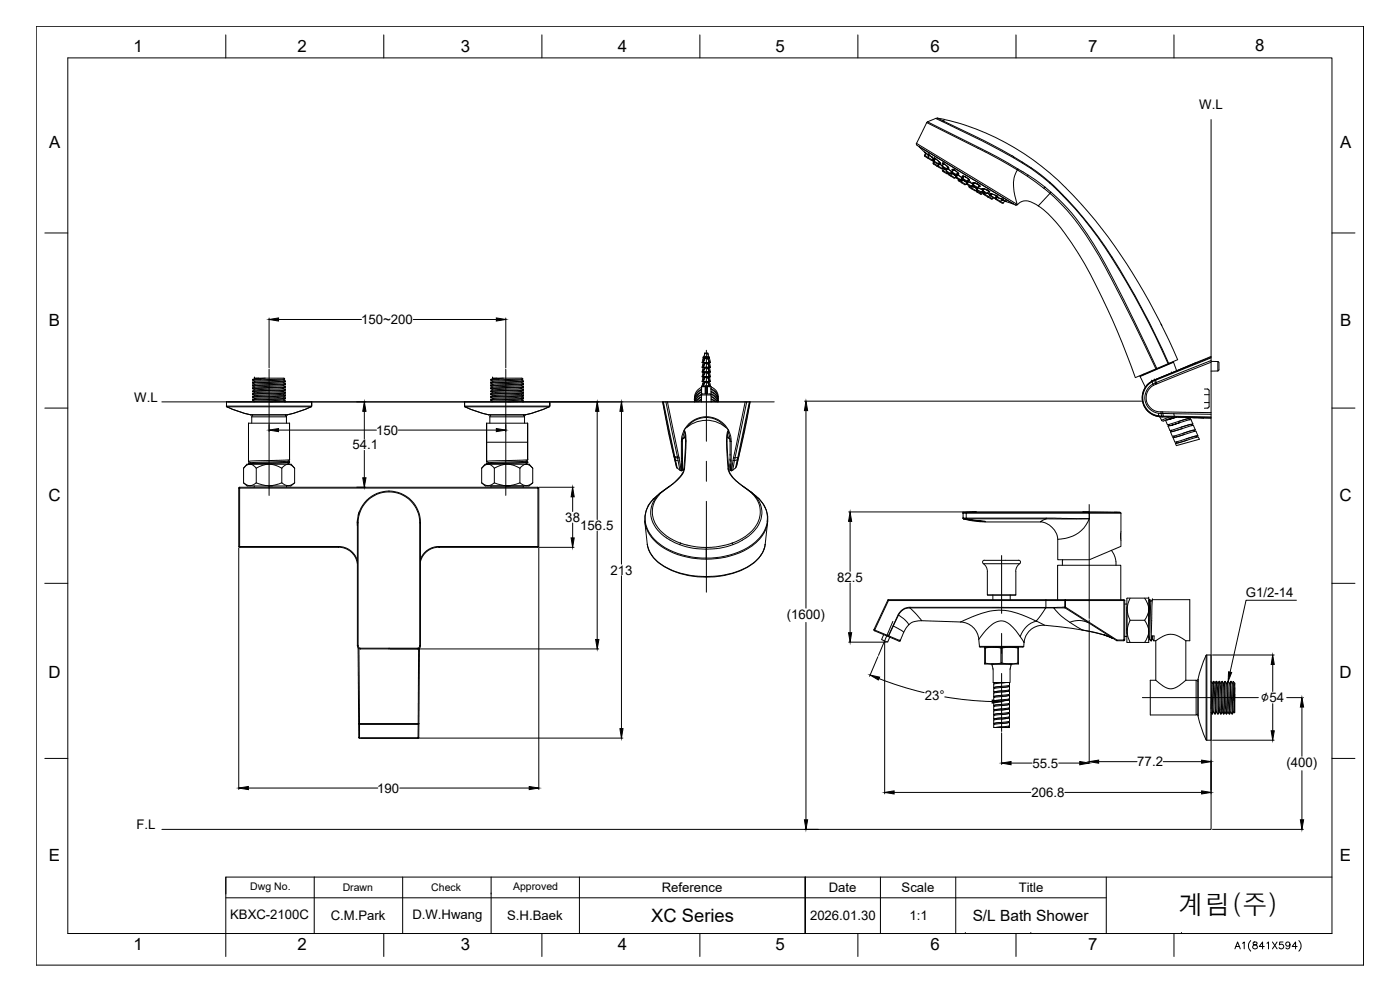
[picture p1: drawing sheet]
<svg xmlns="http://www.w3.org/2000/svg" width="420mm" height="297mm" viewBox="0 0 420 297" stroke-linecap="round" stroke-linejoin="round" font-family="sans-serif">
<defs><g id="words">
<text font-size="7.9" x="353.7" y="274.2">계림(주)</text>
<text font-size="5.5" x="195.4" y="276.7">XC Series</text>
<g font-size="5.1">
<text x="40.1" y="15.7">1</text>
<text x="89.3" y="15.7">2</text>
<text x="138.3" y="15.6">3</text>
<text x="185.4" y="15.7">4</text>
<text x="232.7" y="15.6">5</text>
<text x="279.2" y="15.7">6</text>
<text x="326.5" y="15.5">7</text>
<text x="376.7" y="15.4">8</text>
<text x="14.7" y="44.3">A</text>
<text x="402.2" y="44.3">A</text>
<text x="14.7" y="97.8">B</text>
<text x="402.2" y="97.8">B</text>
<text x="14.5" y="150.3">C</text>
<text x="402" y="150.3">C</text>
<text x="14.5" y="203.5">D</text>
<text x="402" y="203.5">D</text>
<text x="14.7" y="258.5">E</text>
<text x="402.1" y="258.5">E</text>
<text x="40.1" y="285.2">1</text>
<text x="89.3" y="285.2">2</text>
<text x="138.3" y="285.2">3</text>
<text x="185.4" y="285.2">4</text>
<text x="232.7" y="285.1">5</text>
<text x="279.2" y="285.2">6</text>
<text x="326.5" y="285">7</text>
</g>
<text font-size="4.6" x="291.9" y="276.4">S/L Bath Shower</text>
<text font-size="4.4" x="378.4" y="210.7">∅54</text>
<g font-size="4">
<text x="359.9" y="32.6">W.L</text>
<text x="108.4" y="97.3">150~200</text>
<text x="40.3" y="120.6">W.L</text>
<text x="112.8" y="130.4">150</text>
<text x="105.8" y="134.8">54.1</text>
<text x="169.7" y="156.6">38</text>
<text x="174.1" y="159.1">156.5</text>
<text x="183.2" y="172.4">213</text>
<text x="251.3" y="174.6">82.5</text>
<text x="373.9" y="179">G1/2-14</text>
<text x="236.1" y="185.6">(1600)</text>
<text x="277.5" y="209.9">23°</text>
<text x="309.9" y="230.3">55.5</text>
<text x="341.3" y="230">77.2</text>
<text x="386.1" y="230.1">(400)</text>
<text x="113.2" y="237.8">190</text>
<text x="309.5" y="239.2">206.8</text>
<text x="41" y="248.8">F.L</text>
</g>
<g font-size="3.9">
<text x="198.6" y="267.7">Reference</text>
<text x="248.7" y="267.6">Date</text>
<text x="270.6" y="267.7">Scale</text>
<text x="305.7" y="267.6">Title</text>
<text x="69.1" y="275.6">KBXC-2100C</text>
<text x="123.8" y="275.6">D.W.Hwang</text>
<text x="99.3" y="276.2">C.M.Park</text>
<text x="152.2" y="276.2">S.H.Baek</text>
<text x="243.1" y="276.2">2026.01.30</text>
<text x="273" y="276.2">1:1</text>
</g>
<g font-size="3.2">
<text x="75.1" y="267.1">Dwg No.</text>
<text x="102.9" y="267.3">Drawn</text>
<text x="129.4" y="267.4">Check</text>
<text x="154" y="267.1">Approved</text>
</g>
</g></defs>
<!-- layer: 0 -->
<g fill="none" stroke="#000" stroke-width=".3">
<path d="M278.1 36.8l15.3 7.7M278.1 36.8l-3 6.2M278.4 36.5l-.3 .3M278.4 36.5l20.9 10.6 6.2 3.6M280.8 35.5l4.6 2.2a218.5 218.5 0 0 1 21.5 11.3M280.8 35.5l-2.4 1M281.3 35.4l2.1 .4M281.4 35.4l-.6 .1M281.4 35.4l1.8 .9M283.2 36.3l.2-.4a76.5 76.5 0 0 1 40.9 25.2 173.7 173.7 0 0 1 29.1 46.8l-12.7 5.4a212 212 0 0 0-17.1-37.3 45.3 45.3 0 0 0-12-14.2M283.2 36.3l-.5 .1M283.2 36.3l12.5 6.1 8.1 4.4"/>
<path d="M283.2 36.3h.1M275 43l.2 .6 29.5 17.9M275.1 43l30.2 18.3M275.8 44l.1 .1M275.9 44l2 2-.4-.3M275.9 44l28.2 17.2M277.5 46.6l.1 .3 1.9 1.2 .3-.1M277.5 45.7h.1M277.5 46.6l2.4 1.4 .2-.4M277.5 45.6l1.3 1.2-1.2-1.1M277.5 45.6v.1M277.5 45.6l.1 .1"/>
<path d="M277.5 46.6l.1 .3M277.8 45.9l-.3 .7M277.9 45.9l-.3 .8M278.5 46.3l.3 .4M278.5 46.3h.1M278.5 47.2v.3M278.5 46.3l.3 .1M278.6 46.3h.1M278.6 46.3l.1 .1M278.7 46.4l1.7 1.5M278.7 46.4l1 .8M278.9 46.5l-.4 .8"/>
<path d="M279.8 47.2l.6 .8M279.8 47.3h.1M279.9 48.1l.3 .4M279.9 48.1l.4 .3M279.9 47.9l.5 .4M280 48l-.1 .1M280 47.8l.4 .2M280 48.9l.1 .3M280.1 47.7l.2 .1M280.1 49.2l1 .6 .4-.1M280.1 48.1h.1M280.2 49l.1 .3"/>
<path d="M280.2 48.1h.1M280.2 48.1l.1 .1M280.3 48.1l.1 .1M280.3 48.2l.1 .1M280.3 48.3l.1 .3 .9 .6M280.3 48.2h.1M280.4 47.4l.2 .5M280.4 47.4h.1M280.4 48.4l1.2 .7M280.4 47.9v.1M280.4 48.6l-.2 .4M280.4 47.4l.1 .1"/>
<path d="M280.5 47.5h.1M280.5 47.5l.1 .1M280.5 47.5l.2 .2M280.5 47.5l.2 .1M280.6 47.5l.1 .1M280.7 47.6l1.4 1.2M280.7 47.6l1.3 1 .1 .5M280.7 47.6l-.6 1.3 2.8 1.7M281.2 49.8h.1M281.2 49.9l1.3 .7 .4-.1M281.6 49.2l.2 .2M281.6 49.2l.2 .2-.3 .4"/>
<path d="M281.6 49.2h.1M281.6 49.1l.1 .1M281.6 49.1l-.3 .1M281.7 49.4l.1 .1M281.7 49.2l.1 .1M281.8 49.1l1.1 .7-.8-.5M281.8 49.1l.3 .1M281.8 49.1h.1M281.8 48.9l.3 .1M281.9 49.1l-.3 .7 .1 .3M281.9 48.8l.2 .1M282 48.7l-.4 .4"/>
<path d="M282 48.8v.1M282.1 49h.1M282.1 49.2l.1 .1M282.1 48.9v.1M282.1 48.8l.1 .2M282.1 48.9h.1M282.8 49.8l.1 .3M282.8 49.8l1.3 .8 .4-.5M282.8 51.1l.1 .3 1.2 .7M282.8 48.9l.1 .1M282.9 51.1l1.5 .9 .2-.1M282.9 49h.1"/>
<path d="M282.9 49h-.2l.3 .4M282.9 49l.2 .2M282.9 50.2l.9 .5M283 49h.1M283 49l.2 .1M283 50.4l.4 .4M283 50.4l.2 .1M283 50.4l.2 .2M283 50.4h.1M283.1 50.4h.1M283.1 49v.1M283.1 49h.1"/>
<path d="M283.1 49.2h.1M283.1 50.4l.2 .2M283.1 50.5l-.2 .6M283.1 49.1h.1M283.1 50.3l-.2 .3M283.2 50.3h.1M283.2 49.1h.1M283.2 50.5h.1M283.2 50.3l.2 .2M283.2 49.1l-.4 .7M283.2 49.1l.2 .1M283.2 49.1l.1 .1"/>
<path d="M283.2 50.5l.1 .1M283.3 50.6l.1 .1M283.3 50.5l.1 .1M283.3 49.1l.1 .1M283.3 50.6l.8 .5-.6-.5-.3 .9M283.4 49.2l1.3 1.2-.3-.1v.1M283.4 49.2l1.3 1.1 .1 .2h-.2M283.4 50.5h.1M284 51.2l.1 .3 .9 .6M284 51.3l1.3 .7M284 50.7l.2 .1M284.1 50.6l-.3 .1"/>
<path d="M284.1 50.6h.1M284.1 50.7l.1 .1M284.2 50.6l.1 .1M284.3 50.6h.1M284.3 50.6l1.4 1M284.3 50.4h.1M284.3 50.5l.1 .1M284.3 50.6l-.3 .7M284.4 50.6l1.2 .9M284.4 50.4l.1 .1M284.4 52l-.3 .1M284.5 50.5h.1"/>
<path d="M284.5 50.1h.1M284.5 52.1l.1 .3M284.6 52.4l1.7 1 .3-.1M284.6 51.9v.2l2 1.3 .4-.5M285.2 52.1l.3 .2M285.3 52l-.3 .1M285.3 51.9l.1 .1M285.4 51.9l.5 .2M285.4 52l.2 .1M285.5 51.7l.2 .1M285.5 51.6h.1M285.6 52h.1"/>
<path d="M285.6 51.9v.1M285.6 51.8h.1M285.7 52l-.4 .6 .1 .3M285.7 51.5v.3M285.7 51.5l-.4 .5M285.7 51.6l.1 .1M285.7 52h.1M285.7 51.6h.1M285.8 52l.1 .1M285.8 51.6v.3h-.1M285.8 51.7h.1M285.8 51.7l1.3 .7"/>
<path d="M285.8 52.1h.1M285.9 52.1v.1M285.9 52l.8 .5 .3-.1M285.9 52.1l.3 .2M285.9 52.2l.2 .1M286.1 50.9h-.4l.2 .4M286.1 52.3h.1M286.2 52.3h.1M286.2 52.3v.1M286.2 52.3l.1 .1M286.2 52.4l.2 .1M286.3 52.3l.1 .1"/>
<path d="M286.3 51l-.1-.1-.4 .8M286.3 51h.1M286.3 51l.8 .5M286.3 51l-.4-.2 .1 .3M286.3 51l.3 .2M286.4 52.5l.2 .1M286.4 52.4v.1M286.4 52.4l.1 .1M286.4 52.5h.1M286.5 52.5l.1 .1M286.6 52.6l.2 .1M286.6 51.1l.5 .4"/>
<path d="M286.6 52.6h.1M286.7 52.6l.1 .1M286.8 53.2l.1 .1M286.8 52.7l.1 .2M286.8 52.7l.2 .2M286.8 52.7v.1M286.9 53l.1 .1M287 52.9h.1M287 52.5l.2 .2M287 53.1h.1M287 53.3l-.2-.1 1.6 1.1M287 52.9l.1 .1"/>
<path d="M287 53.1l.1 .3 .9 .6 .3-.1M287 53.1l1.3 .8M287.1 53h.1M287.1 51.5l.6 .6-.4-.1M287.1 51.5l.7 .8-.5-.1M287.1 52.4l.2 .2M287.1 52.4h.1M287.1 52.4l.2 .1M287.3 52.1v.1M287.3 52.4h.1M287.3 52.5l.3 .1M287.4 52.5l1.3 .9-.4 .5"/>
<path d="M287.4 52.5l-.4 .6M287.5 51.9l-.4 .5M287.5 51.9h.1M287.6 53.9l.1 .4M287.6 52.6l1.3 .8M287.6 52.6h.1M287.6 53.8v.2l2.3 1.3 .4-.5M287.7 54.3l.9 .5M288.2 54l.5 .3M288.4 54.3l.2 .2M288.5 53.8l.2 .1M288.6 53.6l.4 .1"/>
<path d="M288.7 53.5l.3 .1M288.7 54.9l.8 .5M288.7 53.9l.1 .1M288.7 53.3l.1 .1M288.7 53.9l.5 .2M288.8 53.4l.2 .1M288.8 54h.1M288.9 54h.1M288.9 53.4l.1 .2M288.9 54l-.3 .5v.3M288.9 54l-.5-.2 .4 .4M288.9 53.7h.1"/>
<path d="M288.9 54l.2 .1M288.9 53.6l.1 .3 .9 .5 .3-.1M288.9 53.5h.1M289 52.8h.1M289 53.6l1.3 .8M289 52.8l.2 .3M289 52.8l.8 .3M289.1 54.1h.2M289.2 54.1h.1M289.2 54.1l.3 .2M289.2 52.8l-.2 .8M289.3 54.2h.1"/>
<path d="M289.5 54.3h.1M289.5 53h.1M289.5 53l-.7-.2 .3 .5M289.5 54.3l.1 .1M289.5 54.3l.5 .3M289.6 54.3l.4 .3M289.6 53h.1M289.6 53l.2 .1M289.8 53.1h.1M289.8 53.1l.7 .5M289.8 55.3l-.3 .1M289.9 55.2l.8 .4"/>
<path d="M290 54.6l.1 .1M290 54.6l.4 .3M290 54.7h.1M290.1 54.7l.2 .1M290.1 54.4l.4 .4M290.1 55h.2M290.2 54.8h.1M290.2 54.4l.4 .1M290.3 54.8h.1M290.3 55.2l-.2-.1 .2 .1M290.3 54.8l.1 .1M290.3 54.4h.1"/>
<path d="M290.3 55.1l.1 .3 .9 .5M290.3 54.4l1 .4M290.3 54.4l.2 .2M290.3 55.1l1.3 .8 .4-.6M290.4 54.9h.1M290.5 53.6l.4 .3M290.5 53.6l.5 .5h-.5M290.6 53.9h.3M290.6 54.5l-.3 .6M290.6 54.5h.1M290.7 54.5l1.1 .6M290.7 53.8l-.4 .6"/>
<path d="M290.8 55.9l.1 .3 1.7 1h.3M290.9 55.7l-.1 .2 2.1 1.3M291.3 54.8h.1M291.3 54.8l.5 .3M291.5 55.9l.3 .2M291.6 55.8h.1M291.6 55.8l-.3 .1M291.6 55.9l.2 .1M291.7 55.8l.7 .3M291.7 55.8l.2 .1M291.8 55.1h.1M291.8 55.1l.2 .2"/>
<path d="M291.8 55.1l.4 .3-.2-.1M291.8 55.8l.1 .1M291.9 55.9l-.3 .5 .1 .3M291.9 55.5l.2 .1M291.9 55.9h.1M292 55.4h.1M292 55.9l.2 .1M292.1 55.5l.1 .3 1.2 .8M292.1 55.5l1.3 .8M292.2 56v.1M292.2 56.1h.2M292.4 56.1l.3 .2"/>
<path d="M292.4 56.1h.1M292.4 54.8h.1M292.4 54.8h-.5l.4 .4M292.4 54.8l-.3 .7M292.5 54.9h.1M292.6 54.9l.1 .1M292.6 54.9l-.5-.1 .2 .2M292.6 54.9l.7 .3M292.7 56.3l.2 .1M292.7 56.3h.1M292.7 56.3l.1 .1M292.7 54.9l.3 .2"/>
<path d="M292.9 56.4h.1M292.9 56.3l.1 .1M292.9 56.4l.1 .1M293 56.4l.1 .1M293 57.3l.1 .3M293 57.2l1.6 1 .4-.5M293.1 57h.1M293.1 55.1l.2 .1M293.1 56.5l.3 .2M293.1 57.5l1.2 .8 .3-.1M293.1 56.5h.1M293.2 56.8h.1"/>
<path d="M293.2 56.8v.1M293.2 56.6h.1M293.2 56.9l.1 .3M293.2 56.8l-.2 .4M293.2 56.9l1.3 .8 .5-.7M293.2 56.9h.1M293.2 56.7l.1 .1M293.3 55.2l.2 .2M293.3 55.2h.1M293.3 55.2l.3 .2M293.3 57.4l.1 .3M293.3 56.3h.1"/>
<path d="M293.3 56.7l-.4 .5M293.4 56.3l1.2 .6M293.4 57.2l.8 .5h.3M293.4 56.2l-.3 .1M293.4 56.4h.1M293.4 57.2l-.1 .3M293.4 56.3h.1M293.4 44.4l2.3 1.2M293.5 56.3h.1M293.5 55.4l.6 .4h-.4M293.5 56.4l1.1 .5M293.5 56.3l-.3 .6"/>
<path d="M293.5 55.4l.3 .1M293.8 55.5l.4 .5-.5-.1M293.8 55.6h.1M293.9 55.6l-.5 .7M293.9 55.6h.1M294.6 56.8l.2 .1M294.6 56.9h.1M294.6 56.9h.2M294.8 57.6l-.1-.1 .4 .3M294.8 57.6l.2 .1M294.8 56.9l.2 .2M294.8 57.3h.1"/>
<path d="M294.9 56.6l.6 .1M294.9 56.6l.3 .2M294.9 57.1h.1M294.9 57.2l.1 .3M295 57.7h.1M295 57.1h.1M295 58l.1 .3M295.1 57.8h.2M295.1 57.5l.8 .6M295.1 57.8h.1M295.1 57.7v.1M295.1 57.8l-.1-.1 .6 .3"/>
<path d="M295.1 57.8l-.1 .2 2.8 1.7M295.1 58.3l1.3 .8M295.2 57.8h.1M295.2 57.6l.4 .2M295.3 57.8v.1M295.3 56.7l-.3 .5 1.3 .8M295.3 57.9h.1M295.3 56.6h.1M295.3 57.8h.1M295.3 57.8l.1 .1M295.3 56.7l-.5-.1 .3 .4M295.3 56.6l.2 .1"/>
<path d="M295.4 57.9h.1M295.4 58.2l.1 .3M295.5 56.7l.1 .1M295.5 56.7h.1M295.6 57.9h.1M295.6 56.8l.6 .2M295.6 57.8l-.2 .4M295.7 45.6l9.6 5.4a9.1 9.1 0 0 0-.7 7.7l.7 2.6M296.2 57h.1M296.2 57l.2 .2M296.2 58h-.3M296.2 58h.1"/>
<path d="M296.2 57.1h.2M296.3 58h.1M296.3 58l.5 .2M296.3 58l.7 .3M296.4 57.2l.3 .1M296.4 59l.1 .1M296.4 57.2l.6 .3M296.4 57.2h.1M296.5 59.1l1 .6h.3M296.6 59.1v.1M296.7 57.5h.3M296.7 59h-.3"/>
<path d="M296.7 57.3l.4 .4-.5-.1M296.7 57.3l-.4 .7M296.8 58.2h.1M296.8 58.2l.1 .1M297 58.3l.2 .1M297 58.6l.3 .1zM297.1 58.5h.1M297.2 58.4l-.5 .6M297.2 58.6h.1M297.2 58.4l.2 .1zM297.2 58.1h.3M297.2 58.4h.1"/>
<path d="M297.3 58.1l.2 .2M297.3 58.6h.1M297.3 58.6l.1 .4 .9 .5M297.3 58.6l1.3 .9M297.5 58.4l-.4-.3 1.8 .5M297.5 58.1l1.4 .5M297.6 58.1l-.3 .5M298.1 59.4l-.3 .3M298.6 59.4l-.3 .1M298.7 59.3l.4 .2M298.7 59.5l.1 .3M298.8 59.3l-.1 .2 2.4 1.4 .4-.6"/>
<path d="M298.8 59.8l2 1.2M298.8 59.2h.1M298.9 58.6v.1M298.9 58.6l.1 .1M298.9 58.9l.1 .1M298.9 58.6l.2 .1M298.9 59.2h.3l-.3-.1 1.6 .6M298.9 59.2l.1 .1M299 58.8l.1 .1M299 58.7h.1M299 59.1h.1M299.1 58.7h.1"/>
<path d="M299.1 58.7l.2 .2M299.1 59.3h.1M299.1 58.7v.1M299.1 58.8l-.5 .7M299.1 58.8l.2 .1M299.2 58.8l.3 .3-.5-.1M299.2 59.2l-.1 .7M299.2 59.2h.1M299.2 59.2l.2 .1M299.3 58.9h.1M299.4 59.3h.1M299.5 59.3l.2 .1"/>
<path d="M299.7 59.4h.1M299.8 59.4l.7 .3M300.4 59.6l.1 .1M300.5 59.7l.3 .1M300.6 59.7l.3 .2M300.8 59.8l-.5 .6-.4 .1M300.8 59.8l.1 .1M300.9 60h.1M300.9 59.9h.1M300.9 59.9h.2M301 59.9l.2 .1-.6-.1M301.1 59.9v.1"/>
<path d="M301.1 60h.1M303.8 46.7l.4 .3M304.2 47.3v-.3l5.3 3.6M305.5 50.7l4.3 2.7 3.8 2.7M305.5 50.7l-.2 .3 3 1.9M306.9 48.7a68.6 68.6 0 0 1 18.2 16.6 110.7 110.7 0 0 1 8.6 11.8l-.1 .2M308.3 52.9l5 3.6 .3-.4 1.8 1.6-.3 .3M308.5 52.5l-.2 .4M309.5 50.3v.3l2.4 1.7M311.8 52.3l.9 .7M312.7 53a103.5 103.5 0 0 1 23.2 28.1l4.6 7.8 4.2 8 5.8 12.2M313.3 56.5l1.8 1.5"/>
<path d="M315.1 54.7l-.1 .2M315.1 58l.2 .2a68 68 0 0 1 14.6 18.7l7.1 13.4 9.9 20.4M315.1 54.7h.1M315.1 58l-3.5 3.8M315.4 57.7a64.6 64.6 0 0 1 14.8 18.9l7.1 13.4 9.9 20.5M300.8 60h-.2h.2M300.8 60l.8 .3M300.8 60l.1 .1M300.9 60l.4 .2M301.1 60.9h-.4M301.4 60.3l.4 .1M301.5 60.3l.2 .1"/>
<path d="M301.5 60.3l2.6 .9M301.5 60.3v.1M301.6 60.3l.1 .1M301.7 60.4l.2 .1M301.8 60.4l.1 .1M301.9 60.5h.1M301.9 60.4v.1M304.1 61.1h.1M304.1 61.2h.1M305.3 61.3l-.7 .1M305.3 61.3l.1 .1M305.4 61.4l-.7 .1"/>
<path d="M305.4 61.4a3.5 3.5 0 0 1 4.7-.5l1.5 .9M333.7 77.1a244.1 244.1 0 0 1 17 31.9M348.4 97.3l.2 .4M75.9 114.8h.1M75.9 115.6h.1M75.9 116.5h.1M75.9 118.2h.1M75.9 119.1h.1M75.9 119.9h.1M75.9 119.2h.1M75.9 118.4h.1M75.9 116.6h.1"/>
<path d="M75.9 115.8h.1M75.9 114.9h.1M75.9 114.1h.1M75.9 113.9v.2M75.9 114.8v.1M75.9 115.6v.2M75.9 116.5v.1M75.9 117.3v.2M75.9 118.2v.2M75.9 119.1v.1M75.9 119.9v.2l.6 .4M75.9 113.9h2.4"/>
<path d="M75.9 119.2l.6 .4M75.9 118.4l.6 .3M75.9 117.5l.6 .4M75.9 116.6l.6 .4M75.9 115.8l.6 .3M75.9 114.9l.6 .4M75.9 114.1l.6 .3M76 113.8l-.1 .1M76.4 113.5h.1M76.4 113.5h8.7l.3 .3M76.4 113.5l.1 .1M76.5 113.6l-.5 .2"/>
<path d="M76.5 114.4l-.6 .4M76.5 115.3l-.6 .3M76.5 116.1l-.6 .4M76.5 117l-.6 .3M76.5 117.9l-.6 .3M76.5 118.7l-.6 .4M76.5 119.6l-.6 .3M77.7 113.5l-1.2 .1M78.3 113.9l-2.4 .2M79.6 113.5l-3.6 .3M80.8 110.8v37.8M85 114.9l-8.5 .4"/>
<path d="M85 115.7l-8.5 .4M85 116.6l-8.5 .4M85 117.4l-8.5 .5M85 118.3l-8.5 .4M85 119.1l-8.5 .5M85 120l.6 .3M85 119.1l.6 .4M85 118.3l.6 .3M85 117.4l.6 .4M85 116.6l.6 .3M85 115.7l.6 .3M85 114.9l.6 .3"/>
<path d="M85 114l.6 .3M85.4 113.8h.1M85.4 113.8l-7.1 .1M85.4 113.8a11.9 11.9 0 0 1-4.6 .4l-4.3 .2M85.6 115.4h.1M85.6 116.2h.1M85.6 117.1h.1M85.6 118h.1M85.6 118.8h.1M85.6 119.6h.1M85.6 119.5h.1M85.6 118.6h.1"/>
<path d="M85.6 117.8h.1M85.6 116.9h.1M85.6 116h.1M85.6 115.2h.1M85.6 119.6l-9.7 .5M85.6 118.8l-9.7 .4M85.6 118l-9.7 .4M85.6 117.1l-9.7 .4M85.6 116.2l-9.7 .4M85.6 115.4l-9.7 .4M85.6 114.5l-9.7 .4M85.6 119.6l-.6 .4-8.5 .4"/>
<path d="M85.6 119.5l-9.7 .4M85.6 118.6l-9.7 .5M85.6 117.8l-9.7 .4M85.6 116.9l-9.7 .4M85.6 116l-9.7 .5M85.6 115.2l-9.7 .4M85.6 114.4l-9.7 .4M85.6 114.5l-.6 .4M85.6 115.4l-.6 .3M85.6 116.2l-.6 .4M85.6 117.1l-.6 .3M85.6 118l-.6 .3"/>
<path d="M85.6 118.8l-.6 .3M85.6 114.3v.2M85.6 115.2v.2M85.6 116v.2M85.6 116.9v.2M85.6 117.8v.2M85.6 118.6v.2M85.6 119.5v.1M147.3 114.8h.1M147.3 115.6h.1M147.3 116.5h.1M147.3 118.2h.1"/>
<path d="M147.3 119.1h.1M147.3 119.9h.1M147.3 119.2h.1M147.3 118.4h.1M147.3 116.6h.1M147.3 115.8h.1M147.3 114.9h.1M147.3 114.1h.1M147.3 113.9v.2M147.3 114.8v.1M147.3 115.6v.2M147.3 116.5v.1"/>
<path d="M147.3 117.3v.2M147.3 118.2v.2M147.3 119.1v.1M147.3 119.9v.2l.6 .4M147.3 113.9h2.5M147.3 119.2l.6 .4M147.3 118.4l.6 .3M147.3 117.5l.6 .4M147.3 116.6l.6 .4M147.3 115.8l.6 .3M147.3 114.9l.6 .4M147.3 114.1l.6 .3"/>
<path d="M147.4 113.8l-.1 .1M147.8 113.5h.1M147.8 113.5h8.8l.3 .3M147.8 113.5l.1 .1M147.9 113.6l-.5 .2M147.9 114.4l-.6 .4M147.9 115.3l-.6 .3M147.9 116.1l-.6 .4M147.9 117l-.6 .3M147.9 117.9l-.6 .3M147.9 118.7l-.6 .4M147.9 119.6l-.6 .3"/>
<path d="M149.1 113.5l-1.2 .1M149.8 113.9l-2.5 .2M151.1 113.5l-3.7 .3M151.8 110.8v37.8M156.4 114.9l-8.5 .4M156.4 115.7l-8.5 .4M156.4 116.6l-8.5 .4M156.4 117.4l-8.5 .5M156.4 118.3l-8.5 .4M156.4 119.1l-8.5 .5M156.4 120l.6 .3M156.4 119.1l.6 .4"/>
<path d="M156.4 118.3l.6 .3M156.4 117.4l.6 .4M156.4 116.6l.6 .3M156.4 115.7l.6 .3M156.4 114.9l.6 .3M156.4 114l.6 .3M156.9 113.8h.1M156.9 113.8l-7.1 .1M156.9 113.8a11.9 11.9 0 0 1-4.7 .4l-4.3 .2M157 115.4h.1M157 116.2h.1M157 117.1h.1"/>
<path d="M157 118h.1M157 118.8h.1M157 119.6h.1M157 119.5h.1M157 118.6h.1M157 117.8h.1M157 116.9h.1M157 116h.1M157 115.2h.1M157 119.6l-9.7 .5M157 118.8l-9.7 .4M157 118l-9.7 .4"/>
<path d="M157 117.1l-9.7 .4M157 116.2l-9.7 .4M157 115.4l-9.7 .4M157 114.5l-9.7 .4M157 119.6l-.6 .4-8.5 .4M157 119.5l-9.7 .4M157 118.6l-9.7 .5M157 117.8l-9.7 .4M157 116.9l-9.7 .4M157 116l-9.7 .5M157 115.2l-9.7 .4M157 114.4l-9.7 .4"/>
<path d="M157 114.3v.2M157 115.2v.2M157 116v.2M157 116.9v.2M157 117.8v.2M157 118.6v.2M157 119.5v.1M157 114.5l-.6 .4M157 115.4l-.6 .3M157 116.2l-.6 .4M157 117.1l-.6 .3M157 118l-.6 .3"/>
<path d="M157 118.8l-.6 .3M208.4 119.9v.1M208.4 119.9v.2M208.4 119.3v.6M210.5 118.5l-1.3 .9-.6 1.1M210.5 119.9l-.9 .6M210.5 119.2l-1.6 1.3M210.5 119.7l-1.1 .8M210.5 116.7h.1M210.5 118.4v.1M210.6 116.8h.1M210.6 116v2.5"/>
<path d="M210.6 116.2a3.5 3.5 0 0 0-2.2 3.7M210.6 116.9a3.5 3.5 0 0 0-2.2 3M210.6 117.7a3.5 3.5 0 0 0-2.1 2.4M210.6 116.8a3.5 3.5 0 0 0-2.1 2.6M210.6 117.5a3.6 3.6 0 0 0-2.1 2.6M210.6 118.3l-1.1 .6-1 1.6M210.6 119l-1.1 .6-.7 .9M210.6 118.5l-.1 2.1M210.6 118.5h2.8M210.6 116h1.1M210.6 115.9h.1M210.7 115.9h-.1"/>
<path d="M210.7 115.9h.1M210.7 115.9l-.1 .1M210.7 115.9h2.6M210.7 113h.4M210.7 110.2h2.5M210.7 114.4h2.5M210.7 111.6h2.5M210.7 113h2.5M210.7 108.8h2.5M210.7 111.6h.1M210.7 108.8h.1M210.9 118.2l-.3 .3"/>
<path d="M210.9 118.2h2.1M211 108.8l.1 .1M211 110.3h.1M211 111.6l.1 .1M211 113.1h.1M211 114.5l.1 .1M211 115.9l-.1 .1M211 111.6h.1M211 108.8h.1M211.1 107.4h-.1M211.1 107.4l-.4 1.4M211.1 107.4h.1"/>
<path d="M211.1 114.6l-.4 1.3M211.1 108.9l-.4 1.3M211.1 110.3l-.4 1.3M211.1 111.7l-.4 1.3M211.1 113.1l-.4 1.3M211.1 114.6h.4M211.1 113.1h.4M211.1 111.7h.4M211.1 110.3h.4M211.1 108.9h.4M211.1 107.4h.6M211.1 107.4h.5"/>
<path d="M211.1 108.8h.1M211.1 111.6h.1M211.1 113v.1M211.1 110.2l.1 .1M211.1 114.4l.1 .1M211.1 115.9v.1M211.1 115.9h.1M211.2 113v-.4a.82 .82 0 0 1 .8-.9l.5 .5 .3 .8M211.2 115.9h-.1M211.2 107.2l-.1 .2M211.2 113h1.6M211.2 107.2h1.6"/>
<path d="M211.2 113h-.1M211.2 107.2h.1M211.2 107.1l1.6 .1M211.4 109.3l-.3 .9zM211.4 106.6l-.2 .5M211.4 107.9l-.2 .9M211.4 110.7l-.2 .9M211.4 110.7l.6-.4 .5 .4M211.4 115l-.2 .9M211.4 112.2l-.2 .8M211.4 106.4h.1M211.4 106h1.1"/>
<path d="M211.5 106.3l-.1 .3M211.5 114.5v.1M211.5 110.3h.1M211.5 113.1h.1M211.5 114.6l-.7 1.4M211.5 113.1l-.5 1.4 .5-1.3M211.5 111.7l-.5 1.4M211.5 110.3l-.5 1.3M211.5 108.9l-.5 1.4 .5-1.4M211.5 108.8v.1M211.5 111.6v.1M211.5 107.4h.1"/>
<path d="M211.5 107.4l-.5 1.4M211.5 107.5l-.4 1.3M211.5 114.7l-.4 1.2M211.5 111.8l-.4 1.2M211.5 110.4l-.4 1.2M211.5 114.7h.1M211.5 113.2l.1 .1M211.5 111.8l.1 .1M211.5 110.4h.1M211.5 108.9l.1 .1M211.5 107.5l-.2 .4M211.5 108.8h.1"/>
<path d="M211.5 111.7v.1M211.5 113.1v.1M211.5 110.3v.1M211.6 107.5h-.1M211.6 107.4h.8M211.6 107.4h.1M211.6 108.8v.1M211.6 110.3h.1M211.6 111.6v.1M211.6 114.5h.1M211.6 107.5h.1M211.6 113.1h.1"/>
<path d="M211.6 111.7h.1M211.6 108.9h.1M211.6 107.4l-.1 .1M211.6 107.5l-.1 .1M211.6 113.1l-.1 .1M211.6 111.7l-.1 .1M211.6 110.3l-.1 .1M211.6 108.9h-.1M211.6 114.5l-.1 .2M211.6 114.5l.1 .1M211.6 113.1l.1 .1M211.6 107.4v.1"/>
<path d="M211.7 107.4h.1M211.7 116h.1M211.7 118h.1M211.7 116v.1M211.7 107.6l-.5 1.2M211.7 107.6a.87 .87 0 0 1 .9 .2 .87 .87 0 0 1 .2 1M211.7 118v.1M211.7 107.5v.1M211.7 115.9v2.1M211.7 118h.5M211.7 115.9h.1M211.7 108.8v.1"/>
<path d="M211.7 110.3h.1M211.7 111.6v.1M211.7 113.1v.1M211.7 114.5v.1M211.7 114.6l-.4 .3M211.7 113.2l-.4 .4M211.7 111.7l-.4 .4M211.7 110.3l-.4 .4M211.7 108.9l-.4 .4M211.7 116.1v2M211.7 114.6h.3M211.7 111.7h.3"/>
<path d="M211.7 108.9h.3M211.7 115.9v.1M211.7 115.9l.1 2.1M211.7 107.4l.1 .1M211.7 118.1h.5M211.8 107.3h.1M211.8 107.3l-.1 .1M211.8 107.3h.4zM211.8 116l-.1 .1M211.8 118h.1M212 108.9l-.6 .4M212 108.9l.5 .4"/>
<path d="M212 113.1l-.6 .5-.3 .8 .3-.8M212 113.1l.5 .5M212 107.4l-.3 .1M212 107.4l.3 .2M212 114.6a.98 .98 0 0 0-.8 1.3M212 114.6l.5 .4 .3 .9M212 114.6h.2l.3 .4M212 111.7h.2l.3 .5M212 110.3l.5 .4M212 108.9h.2l.3 .4M212 107.3v.2M212 108.8v.1"/>
<path d="M212 110.3h.1M212 111.6v.1M212 113.1h.1M212 114.5v.1M212 113.1l-.3 .1M212 110.3h-.3M212.2 107.3h.1M212.2 107.3v.1M212.2 107.4h.1M212.2 118v.1M212.2 118h.1M212.2 115.9v2.1"/>
<path d="M212.2 115.9h.1M212.2 108.8l.1 .1M212.2 110.3h.1M212.2 111.6l.1 .1M212.2 113.1h.1M212.2 114.5h.1M212.3 107.4l.1 .1M212.3 107.4h.1M212.3 118h.1M212.3 116h.1M212.3 116h-.1M212.3 118l-.1 .1"/>
<path d="M212.3 116v2M212.3 116h1.1M212.3 107.4h.6M212.3 110.3h.1M212.3 108.8v.1M212.3 111.6v.1M212.3 114.5h.1M212.3 111.7h.1M212.3 108.9h.1M212.3 110.3l.1 .1M212.3 113.1l.1 .1M212.3 111.7l.1 .1"/>
<path d="M212.3 114.5l.1 .2M212.3 114.5l.1 .1M212.3 108.8l.1 .1M212.4 111.7v.1M212.4 107.5v.1M212.4 107.4h-.2M212.4 107.4h.1M212.4 108.8v.1M212.4 113.1h-.1M212.4 114.5h.1M212.4 107.4h.5M212.4 110.3h.1"/>
<path d="M212.4 113.1v.1M212.4 107.4v.1M212.4 107.5l.2 .4M212.4 107.5l.5 1.3M212.4 107.4l.6 1.4M212.4 114.7l.4 1.2M212.4 113.2l.5 1.3M212.4 111.8l.5 1.2M212.4 110.4l.5 1.2M212.4 108.9l.5 1.4M212.4 108.9v.1M212.4 110.4h.1"/>
<path d="M212.4 111.8v.1M212.4 113.2v.1M212.4 114.7h.1M212.4 106.3l.1 .3M212.5 108.9l.4 1.4M212.5 113.1l.4 1.5M212.5 114.6l.5 1.3M212.5 111.7l.5 1.3M212.5 110.3l.5 1.3M212.5 106h-1l-.1 .4M212.5 106v.4M212.5 114.6h.4"/>
<path d="M212.5 113.1h.4M212.5 111.7h.4M212.5 110.3h.4M212.5 108.9h.4M212.5 108.8v.1M212.5 110.3h.1M212.5 111.6v.1M212.5 113.1h.1M212.5 114.5v.1M212.5 106.6l.2 .5M212.5 109.3l.3 .9M212.5 113.6l.3 .8"/>
<path d="M212.5 110.7l.3 .9M212.6 107.9l.2 .9M212.6 115l.2 .9M212.6 112.2l.2 .8M212.6 110.7l.2 .9M212.6 109.3l.2 .9M212.6 107.9h.1M212.6 110.7h.1M212.6 113.6l.2 .8M212.6 112.1v.1M212.6 109.3h.1M212.6 114.9v.1"/>
<path d="M212.7 107.1l.1 .1M212.8 110.2h.1M212.8 111.6h.1M212.8 113h.1M212.8 108.8h.1M212.8 114.4h.1M212.8 115.9h.1M212.8 107.2h.1M212.8 107.2v.2M212.8 107.3h.1M212.8 107.3v.1M212.8 107.4h.1"/>
<path d="M212.9 107.4l.3 1.4M212.9 107.4h.1M212.9 108.8h.1M212.9 111.6h.1M212.9 113v.1M212.9 114.6l.4 1.3M212.9 113.1l.3 1.3M212.9 111.7l.3 1.3M212.9 110.3l.3 1.3M212.9 108.9l.3 1.3M213 108.8l-.1 .1M213 111.6l-.1 .1"/>
<path d="M213 113l-.1 .1M213 113h-.1M213 113h.2M213 111.6h-.1M213 108.8h-.1M213 118.2l.3 .3M213.2 111.6h.1M213.2 108.8h.1M213.2 115.9h.1M213.3 115.9h.1M213.3 115.9l.1 .1M213.4 116v2.5"/>
<path d="M213.4 116.8h.1M213.4 116.1a3.1 3.1 0 0 1 2.1 2.9M213.4 116.9a3 3 0 0 1 2.1 2.6M213.4 117.6a3 3 0 0 1 2 1.9M213.4 118.3l1 .6 1.1 1.6M213.4 116.6a3.1 3.1 0 0 1 2.1 2.4M213.4 117.4a3.1 3.1 0 0 1 2.1 2.3M213.4 118.2a3.1 3.1 0 0 1 2.1 2.3M213.4 118.5v2.1M213.4 119.8l1 .6M213.4 119.1l1 .5 .7 .8M213.4 119.6l1.4 .9"/>
<path d="M213.4 118.9l1.1 .7 .8 .9M215.3 119.5l.2 .8M215.4 118.9h.1M215.5 118.9v.6M215.5 119.7v.6M215.5 119.5v.2M215.5 119v.5M343.1 112.2l.1 .2M351 108.9l.1 .2M352.1 108.6l-9.9 4.2M352.2 108.7l-10 4.3M67.9 121.8l3.3 1.5 4 1.2h11l4-1.2 3.3-1.5"/>
<path d="M68 121.8v-1.2v1.2M68 121.8h25.5M68 120.6h25.5M68.1 122.1h25.3M74.6 139.1h.1M74.6 138.4v-11.4v11.4M74.6 139.2h.1M74.6 138.4h.1M74.6 127h12.3M74.6 139.2v.1M74.6 138.4l.5 .4M75.1 138.8l-.5 .3"/>
<path d="M75.6 125.1v1.9M75.6 125.1h10.4M75.8 124.5l-.2 .6M76.5 120.4l-.2 .2M85.6 120.5h.1M85.6 120.4l-4.6 .2M85.6 120.5l-.1 .1M85.6 120.3v.2M85.6 120.5l-.3 .1M85.6 124.5l.2 .1M86 125.1l-.2-.5 .2 .5M86 125.1v1.9"/>
<path d="M86.4 138.4l-11.3 .4M86.4 138.4l.5 .3M86.9 138h.1M86.9 138.8h.1M86.9 138v-11v11M86.9 138.7h.1M86.9 138.8l-12.3 .4M86.9 138.7l-12.3 .4M86.9 138l-12.3 .4M86.9 138l-.5 .4M86.9 138.8l-.5 .5M93.5 121.8v-1.2v1.2"/>
<path d="M139.4 121.8l.1 .2M139.4 121.8v-1.2v1.2M139.4 121.8h25.6M139.4 120.6h25.6M139.5 122l3.9 1.6 3.3 .9h11M139.6 122.1h25.3M146 139.1h.1M146 138.4v-11.4v11.4M146 139.2h.1M146 138.4h.1M146 127h12.4M146 139.2l.1 .1"/>
<path d="M146 138.4l.6 .4M146 132.7h12.4M146.6 138.8l-.6 .3M147 125.1h10.4M147 125.1v1.9M147.3 124.5l-.3 .6M147.9 120.4l-.2 .2M157 120.5h.1M157 120.4l-4.6 .2M157 120.3v.2M157 120.5l-.2 .1M157.1 124.5l.1 .1"/>
<path d="M157.2 124.6h.1M157.4 125.1l-.2-.5 .2 .5M157.4 125.1v1.9M157.8 138.4l-11.2 .4M157.8 139.2l.1 .1M157.8 138.4l.6 .3M157.8 139.2v.1M158.4 138h.1M158.4 138.8h.1M158.4 138v-11v11M158.4 138.7h.1M158.4 138.8l-12.4 .4"/>
<path d="M158.4 138.7l-12.4 .4M158.4 138l-12.4 .4M158.4 138l-.6 .4M158.4 138.8l-.6 .4M164.8 122l-3.9 1.6-3.2 .9M165 121.8l-.2 .2M165 121.8v-1.2v1.2M198.9 120.6l1.7 9.4 2.6 10.4M198.9 120.6h26.2M198.9 120.6l3.4 16.3M199.1 120.6l3.4 16.4-.2-.1M199.8 120.6l3.5 16.5h.4"/>
<path d="M200.3 120.6l3.5 16.8M202.3 136.9l.1 .3M202.4 137.2l.2 .1M202.4 137.2l.1 .7M202.5 137.9l.5 2.2M202.6 137.3l-.1-.3 .8 .1 .1 .3h.4M202.6 137.3l.8 .1 .6 3.7M202.6 137.3l.1 .7-.2-.1M203.5 138.3l-.7-.2 .4 2.3M203.8 137.4l.6 3.8M204.5 139.1v2.1M204.5 132.4v6"/>
<path d="M204.5 138.4v2.8M204.8 132.4h-.3a7.5 7.5 0 0 1 7.5-7.4 7.5 7.5 0 0 1 7.4 7.4M204.8 132v8.3M204.8 138.3l-.3 .1M204.8 137.6h-.3M204.9 131.5v.2M205 131.6l-.2 .3M205 131.6h.1M205.2 129.3l.2 .3a11.7 11.7 0 0 1 .3 4.9l-.5 6.4M205.3 129.1l.3 .3a46.2 46.2 0 0 1-.4 12.2l-1.7 2.3-2.5 2M205.4 129.6l-.5 2M205.6 130.4l-.3 1-.3 .2"/>
<path d="M205.7 131.1l-.9 .9M205.9 132.2l-.2 .2M206.2 128.2a7.1 7.1 0 0 1 11.5 0M208.4 120.1v.4l.1-.4M208.4 120.1v.4M209.6 120.5h-.1M210.5 120.5h-.1M210.5 120.5v.1M211.9 126.1a9.1 9.1 0 0 0-6.5 2.8M211.9 126.1a9 9 0 0 1 6.7 2.8M213.4 120.3l.4 .2M213.4 120.5v.1"/>
<path d="M214.4 120.4l.2 .1M215 120.4l.1 .2M215.5 120.4v.1M215.5 120.3v.1M215.5 120.3h.1M218 132.2l.2 .2M218.2 131.2l.9 .7-.2-.3M218.3 130.3l.3 1.1M218.5 129.6l.6 2M218.6 131.4l.3 .2M218.6 129.1l-.2 .3a46.2 46.2 0 0 0 .4 12.2 12 12 0 0 0 4.3 4.4l2.4 1.7M218.7 129.3l-.2 .3a11.7 11.7 0 0 0-.2 4.9l.4 6.4"/>
<path d="M219.1 131.5v.2M219.1 138v.2M219.1 132.4h.1M219.1 139.4v1.7zM219.1 136.6h.1M219.1 138h.1M219.1 139.4h.1M219.4 132.4l.1 8.8M219.4 132.4h-.3v5.6M219.4 138.3l-.3-.1v1.2M220 138.1l-.5 3.1M220.4 138.2l-.5 2.9"/>
<path d="M220.5 138.1l-.1 .1M221.3 138l-.5 2.4M221.3 138l-.9 .2M221.6 137.2l-.2 .1-.1 .7M223.6 120.6l-3.5 16.8M224.1 120.6l-3.5 16.8h-.5M224.9 120.6l-3.5 16.7-.8 .1-.1 .7-.3 .1-.2-.1 .1-.7M225.1 120.6l-4.1 19.4M225.1 120.6l-1.8 9.3-2.3 10.1M71.7 146.4h.2v-.2h89.5v.2h.3v17.6h-.3v-17.6h-89.5v17.6h29.7v.2h-29.7v-.2h-.2zM71.9 146.2l-.2 .2M73.1 140.5a2.12 2.12 0 0 1 1.9-1.2 2.12 2.12 0 0 1 1.9 1.2"/>
<path d="M73.1 144.9a2.57 2.57 0 0 0 3.8 0M73.1 144.9l1.1 .9h13.1l1.1-.9M73.1 140.5l1-1.2h13.3l1 1.2M73.1 140.5v4.4M76.3 145.8v.4M76.9 144.9a9.1 9.1 0 0 0 7.7 0M76.9 140.5a6.8 6.8 0 0 1 7.7 0M76.9 140.5v4.4M84.6 140.5a2.16 2.16 0 0 1 1.9-1.2 2.16 2.16 0 0 1 1.9 1.2M84.6 144.9a2.61 2.61 0 0 0 3.8 0M84.6 140.5v4.4M86 145.8v.4"/>
<path d="M88.4 140.5v4.4M107.3 156v1.8M107.3 156.8h.2M107.3 156.9h.2M107.3 156.8v37M107.8 153.6l-.3 1M116.7 147.3a9.5 9.5 0 0 0-9.4 9.5M116.7 147.3a9.5 9.5 0 0 1 9.5 9.5M116.7 147.3v.3M126 156.9h.2v36.7M126 156.8h.2M126.2 156.8v.1"/>
<path d="M144.6 140.5a2.12 2.12 0 0 1 1.9-1.2 2.12 2.12 0 0 1 1.9 1.2M144.6 144.9a2.57 2.57 0 0 0 3.8 0M144.6 144.9l1.1 .9h13l1.2-.9M144.6 140.5l1-1.2h13.2l1.1 1.2M144.6 140.5v4.4M147.3 145.8v.4M148.4 144.9a9.1 9.1 0 0 0 7.6 0M148.4 140.5a6.8 6.8 0 0 1 7.6 0M148.4 140.5v4.4M156 140.5a2.16 2.16 0 0 1 2-1.2 2.16 2.16 0 0 1 1.9 1.2M156 144.9a2.61 2.61 0 0 0 3.9 0M156 140.5v4.4"/>
<path d="M157 145.8v.4M159.9 140.5v4.4M161.4 146.2l.3 .2M193.5 156.6h.1M193.5 156.6l.8 6.7a9.2 9.2 0 0 0 5.1 6.8 23.9 23.9 0 0 0 12.5 3.1M193.5 156.6a11.6 11.6 0 0 0 7.2 8.6 25.9 25.9 0 0 0 25-1.4 10.3 10.3 0 0 0 4.7-7.2M194.5 151.8a9 9 0 0 0 3.9 11.7 25.5 25.5 0 0 0 27.2 0 10.4 10.4 0 0 0 4.7-6.9M194.7 151.5l-.2 .3M196.2 149.6l-1.5 2M197.1 148.9a8.5 8.5 0 0 0-3.6 7.7M197.1 149a7.7 7.7 0 0 0 1.5 11.3 18.2 18.2 0 0 0 5.4 3.1M197.9 148.3a7.7 7.7 0 0 0 1.2 11.7l1.9 1.4 3.2 1.6"/>
<path d="M198.2 147.8l-1.1 1.1M198.2 148l-.3 .3M198.5 147.7l-.3 .3M200.8 146l-2.5 1.8h.2M200.8 146l-4.6 3.6M200.9 146l-2.4 1.8M201 145.9l-.2 .1M203 140.1h.1M203.2 140.4l1.2 .8M204.5 141.2h.1M204.8 140.3v.8l-.4 .1M205.2 140.9l-.8 1.8-2 2.1-1.6 1.2"/>
<path d="M205.4 140.7l-.2 .2M218.5 140.7l.1 .1M218.6 140.8l.1 .1M218.7 140.9a8.9 8.9 0 0 0 4.4 5.1l2.4 1.7M219.1 141.1l.4 .1M219.5 141.2h.1M221 140l-1.5 1.2M222.9 145.9l2.8 1.9h-.2M225.4 147.7l.2 .3M225.4 147.6l.1 .1M225.5 147.7l2.7 2.4M225.6 148l.3 .3"/>
<path d="M225.7 147.8l1.1 1.1M226 148.3a7.7 7.7 0 0 1-1.1 11.7l-1.9 1.4-3.3 1.6M226.2 148.4a8.6 8.6 0 0 1 4.2 8.2l-.8 6.7M226.8 149a7.7 7.7 0 0 1-1.5 11.3 22 22 0 0 1-21.3 3.1M228.2 150.1l1.2 1.7M229.4 151.8a6.8 6.8 0 0 1 .8 4.7M289 154h47.4v9.9l-9.5 4.1h-9.5v-6.2M289 155.5l.2 .2M289 154h.1M289 153.9h.1M289 155.5h.1M289 155.5h1.1"/>
<path d="M289 154v1.5M289.1 153.8l.1-.1-.2 .3zM289.1 153.9l-.1 .1M289.2 155.7l3.2 .7 3.2 .2M289.2 155.7h.1M289.2 155.7l6.4 .7zM289.2 153.7l3.9-.1zM290 153.7v2M290.1 155.5v.2h23.9v-.2M290.1 155.5h23.9M292.3 153.6h34.6M292.4 153.6h-.5"/>
<path d="M295.6 156.4v.2h16.6M312.2 156.6l1.8-.9 12.9-.1a10.4 10.4 0 0 1-9.5 6.2 5.9 5.9 0 0 0-5.2-5.2zM314 155.5l12.9 .1M326.9 153.7h-36.8v.3M326.9 153.7h9.2M326.9 153.7v1.9M334.4 153.7h1.8M336 153.7l-11.1-.1 1.9 .1v.3M336.1 153.7l.3 .3M336.4 159.9v1.9M71.7 163.9l.2 .3M101.6 164a5.9 5.9 0 0 1 5.6 4"/>
<path d="M101.6 164.2a5.7 5.7 0 0 1 5.6 4.9M131.7 164.2a5.7 5.7 0 0 0-5.5 4.4M131.7 164a5.9 5.9 0 0 0-5.5 3.8M131.7 164h29.7v.2h-29.7zM161.7 163.9l-.3 .3M194.3 163.3h.1M194.3 163.4l.3 1.2M194.5 164.7l.3 .6M194.8 165.3l.9 1.4M195.7 166.8a19 19 0 0 0 12.9 6l3.3 .2M204.2 163h.1M204.2 163l-.2 .4"/>
<path d="M204.2 163l4.9 1.1 2.8 .2M211.9 164.3v3.5M211.9 173v.2M219.7 163l-4.8 1.1-3 .2M219.7 163l.2 .4M229.1 165.3a12.8 12.8 0 0 1-8.3 6.3l-4.4 1.1-4.5 .3M229.6 163.3h.1M229.6 163.3a8.9 8.9 0 0 1-5.1 6.8 24.6 24.6 0 0 1-12.6 3.1M229.6 163.4l-.5 1.9M266.6 179.9l-.2 .2M266.6 179.9v.3l-.2-.1M266.6 179.9h53.2"/>
<path d="M295.1 169.1h11l-.7 .7-.5 1.2v7.5h-8.6v-7.5l-.5-1.2zM295.5 168.1l-.6 .4 .2 .6M295.5 168.1h10.2M296.3 178.5h8.6M298 178.5v1.4M303.2 178.5v1.4M305.7 168.1l.5 .4-.2 .6M313.9 179.9v.3h-47.3l-4.1 8.8 4.1 1.8M317.4 179.9v-10.3h19v10.3M318.8 168.6v1M318.9 167.9l-.1 .7M319.8 179.9l-.3 .3"/>
<path d="M319.8 179.9h17.5v12.1h-2.1l-15.4-9.8zM333.5 165.1l1.2 2.2 .2 2.3M337.3 179.9l.2 .3M338.2 179.5h6.5v13.3l-6.5-.2zM339.2 179.5a6.7 6.7 0 0 0 0 6.6M343.5 179.5a5.1 5.1 0 0 1 0 6.6M344.7 179.5h.1M345 179.9l-.3 7.4M345 179.9h.1M345 179.9l-.3 .3M345.1 179.9l-.4 11.5M345.1 179.9l.3 .6"/>
<path d="M345.8 179.9h.1M345.8 179.9l-.4 12.3M345.8 179.9h11.3v12.3h-1.2M345.8 179.9l-.4 .6M107.3 193.8h.2M107.3 193.8a.87 .87 0 0 0 .9 .9M107.3 193.6h.2M107.5 194.4l.2 26.8M107.5 193.6v-36.7a9.3 9.3 0 0 1 9.2-9.3 9.3 9.3 0 0 1 9.3 9.3v36.7M107.5 193.6l.2 .7 .5 .2h8.5M107.7 194.6l.2 22.5h17.6l.1-22.5M108.2 194.5v.2"/>
<path d="M108.2 194.7h17.1M116.7 194.5v.2M125.3 194.5v.2M125.9 194.5l-.2 26.7M126 193.8h.2M126 193.6h.2M126 193.6l-.2 .7-.5 .2h-8.6M126.2 193.8a.87 .87 0 0 1-.9 .9M126.2 193.6v.2M262.3 188.9l.1 .3M262.3 188.9l.2 .1-.1 .2M262.4 189.2l4.2 1.8"/>
<path d="M265.2 190.4l-.6 1.5 1.8 .8 .6-1.5M266.4 180.1l-4.1 8.8M266.7 190.8l-.1 .2M268 187.8l-1.3 3 3.5 1.4-.4 .2-3.2-1.4M269.5 184.5l-1.4 3.3 3.1 1.9-1 2.5M270.1 192.3h.1M270.2 192.2h.1M273.1 182.2v.2M273.1 182.4a3.6 3.6 0 0 0-3.5 2.1 8.7 8.7 0 0 1 3.2 2.9l-1.6 2.3M273.1 182.4l3.5 3.8-2.5 .4-1.3 .8M273.1 182.2a4.2 4.2 0 0 0-4 3.2l-2.5 5.4M273.1 182.2l40.8 .1"/>
<path d="M273.1 182.4h40.7l-2.8 4 2.4 1.2 11.3 1.4 4.1 .8 4 1.2M276.6 186.2l11.7 .4M288.3 186.6l1.5-.7a21.7 21.7 0 0 1 12.7-2.6l4.1 1.2 4.4 1.9a6.9 6.9 0 0 0-4.8 4.6M288.3 186.6a5.7 5.7 0 0 1 5.5 5.2M293.7 191.8l.2 2.1h13.3l.1-1.1M293.9 193.9l.2 .3M294.2 194.2h12.8M295.5 194.2v.2M295.5 199v.2h10.1v-.2M295.5 199h.2M295.5 194.4h.2M295.5 194.4v4.6"/>
<path d="M295.7 194.4a10.8 10.8 0 0 1 4.7 0M295.7 199a10.8 10.8 0 0 0 4.7 0M295.7 194.4v4.6M297.7 199.2l.3 1.3M300.4 194.4v4.6h.4v-4.6M300.4 194.4h.4M300.8 194.4a11 11 0 0 1 4.7 0M300.8 199a11 11 0 0 0 4.7 0M303.4 199.3l-.3 1.6v3.9h-5v-3.9M303.5 199.2v.2M305.5 199h.1M305.5 194.4h.1"/>
<path d="M305.5 194.4v4.6M305.6 194.2v.2M305.6 194.4v4.6M306.2 191l-2.2-2.8a4.3 4.3 0 0 0-7.2 0l-3.1 3.6M307.2 193.9l-.2 .3M313.5 187.6a5.7 5.7 0 0 0-6.2 5.2l-1.1-1.8M313.8 182.3h2.5M313.9 182.3v.1M319.5 182.2l.1 .1M319.6 180.2h-5.7v2.1M319.6 180.2h18v11.8h-.3v.2h-2.1v-.2l-.1 .2-15.5-9.8zM319.6 182.2v.2h-3.3l2.2 2.5 2.5 1.8a6.4 6.4 0 0 1 5.5 .1"/>
<path d="M319.6 182.2l-5.7 .1M321 186.7l3.7 2.3a39.2 39.2 0 0 1 9.3 2.6l-2.6-1.2M335.1 192.2h.1M337.5 192l-.2 .2M337.6 190.9h.6M337.6 181.2h.6M338.2 182.1v8M338.2 188.5v.6M339.2 186.1a6.7 6.7 0 0 0 0 6.7M339.2 186.1h4.3M343.5 186.1a5.1 5.1 0 0 1 0 6.7M345 191.7l-.3 .4"/>
<path d="M345 191.7l.4 .5M345.4 180.5l-.4 11.2M345.4 192.2h.1M345.5 192.2h.1M345.5 192.2l.1-1.4h.8l-.1 1.4M345.8 191.7l-.3 .5M345.8 191.7l.5 .5M345.9 190.8l-.1 .9M346.3 192.2h.1M346.3 192.2h.6M346.9 192.2a6.1 6.1 0 0 1 6.3-1.5l2.7 1.5M346.9 192.2v11.9"/>
<path d="M355.9 192.2v11.9M362 196.7v25.3M362.2 196.5l-1.5 3.3-1.2 4M362.2 196.5h1.3v25.6h-1.3M362.2 196.5v25.6M107.6 217.1h.3v.3zM107.9 217.4v4.1h17.6v-4.1M107.9 217.4h17.6M125.5 217.1h.2l-.2 .3zM298 200.5v.4M298.2 206.3l.3 .1M298.2 207.6l.3 .1"/>
<path d="M298.2 209l.3 .1M298.2 210.3l.3 .1M298.2 211.7l.3 .1M298.2 213l.3 .1M298.2 214.4l.3 .1M298.2 215.7l.3 .1M298.2 217.1l.3 .1M298.2 204.9l.3 .1M298.2 204.8v.1M298.7 204.8l-.5 .1M298.9 204.8l-.4 .1v.3M300.6 204.9l-2.4 .3v1.1"/>
<path d="M300.6 206.3l-2.4 .3v1M300.6 207.6l-2.4 .4v1M300.6 210.3l-2.2 .3-.2 1.1M300.6 211.7l-2.2 .2-.2 1.1M300.6 213l-2.2 .3-.2 1.1M300.6 214.4l-2.2 .2-.2 1.1M300.6 215.7l-2.2 .3-.2 1.1M300.6 217.1l-2.4 .3v.9h4.8v-.2M300.6 214.1l-1.9 .2-.2 .3M300.6 215.4l-1.9 .2-.2 .4M300.6 216.8l-1.9 .2-.2 .1v.2M300.6 205.9l-1.9 .3-.2 .1v.2"/>
<path d="M300.6 207.3l-1.9 .2-.2 .1v.3M300.6 218.1l-1.9 .2M300.6 208.6l-2 .3-.1 .3M300.6 210l-2 .2-.1 .4M300.6 211.3l-1.9 .3-.2 .3M300.6 212.7l-1.9 .2-.2 .3M300.6 205.9l-2.4 .4M300.6 207.3l-2.4 .3M300.6 208.6l-2.4 .4M300.6 210l-2.4 .3M300.6 211.3l-2.4 .4M300.6 212.7l-2.4 .3"/>
<path d="M300.6 214.1l-2.4 .3M300.6 215.4l-2.4 .3M300.6 216.8l-2.4 .3M300.6 218.1l-1.7 .2M301.8 204.8l-1.2 .1M302 218.2h-.2M302 204.8l-1.4 .1M302.7 205.8l.3 .1M302.7 207.2l.3 .1M302.7 208.5l.3 .1M302.7 209.9l.3 .1M302.7 211.3h.3"/>
<path d="M302.7 212.6l.3 .1M302.7 213.9l.3 .1v1.1l-2.4 .3M302.7 215.3l.3 .1M302.7 216.6l.3 .2M302.7 218l.3 .1M302.7 217.9v.2l-.7 .2M302.7 208.4l-.1 .3-1.7 .2M302.7 213.8v.3h-.2l-1.9 .3M302.7 215.2v.2l-.2 .1-1.9 .2M302.7 216.5v.3h-.2l-1.9 .3M302.7 209.7l-.1 .4-2 .2M302.7 211.1l-.1 .3-2 .3"/>
<path d="M302.7 212.4v.3l-.2 .1-1.9 .2M302.7 205.7l-.2 .4-1.9 .2M302.7 207.1l-.2 .3-1.9 .2M303 205.9l-.2 1.1-2.2 .3M303 208.6l-.2 1.1-2.2 .3M303 210l-.2 1.1-2.2 .2M303 211.3l-.2 1.1-2.2 .3M303 208.6l-4.6 .6-.2 1.1M303 212.7v1l-2.4 .4M303 215.4v1l-2.4 .4M303 216.8l-.2 1-2.2 .3M303 207.3l-.2 1.1-2.2 .2"/>
<path d="M303 204.8l-.2 .9-2.2 .2M303 218.1l-1 .2M303 205.9l-2.4 .4M303 207.3l-2.4 .3M303 210l-2.4 .3M303 211.3l-2.4 .4M303 212.7l-2.4 .3M303 214.1l-2.4 .3M303 215.4l-2.4 .3M303 216.8l-2.4 .3M346.9 204.1l2 1.7a3.6 3.6 0 0 0 4.9 0l2.1-1.7M346.9 204.1h-1.7v10.4h13.8"/>
<path d="M355.9 204.1h3.1M359 204.1v10.4l.5-.3M359 204.1l.5 .3M359.5 214.7l.1 .1M359.5 214.8l1.2 4 1.5 3.3M359.6 203.8l-.1 .1M359.6 203.8v11M363.5 204.5l.3 .6M363.5 213.7l.2 .5M363.7 214.2h.1M363.7 214.2h.2M363.8 205.1l-.3 7.6"/>
<path d="M363.9 214.2h.1M364.1 204.4l.2 .1M364.1 204.5l-.4 9.7M364.1 204.5l-.3 .6M364.1 204.4v.1M364.2 213.6l-.3 .6M364.2 213.6l.4 .6M364.3 204.4l-.4 9.8M364.3 204.5l.3 .6M364.6 214.2h.1M364.6 205.1l-.4 8.5M364.7 214.2h.1"/>
<path d="M365 204.5l-.4 9.7M365 204.5l-.4 .6M365 204.4v.1M365 204.4h.2M365.1 213.6l.3 .6h.2M365.1 213.6l-.4 .6M365.2 204.4l-.5 9.8M365.2 204.5l.3 .6M365.2 204.4v.1M365.9 204.5l-.5 9.7M365.9 204.5l-.4 .6-.4 8.5M365.9 204.4v.1"/>
<path d="M365.9 204.4h.1M366 213.6l-.4 .6M366 213.6l.3 .6M366 204.4l-.4 9.8M366 204.5l.4 .6M366 204.4v.1M366.3 214.2h.1M366.3 214.2h.2M366.4 205.1l-.4 8.5M366.5 214.2h.1M366.7 204.5l-.4 9.7M366.7 204.5l-.3 .6"/>
<path d="M366.7 204.4v.1M366.7 204.4h.2M366.8 213.6l-.3 .6M366.8 213.6l.3 .6M366.9 204.4l-.4 9.8M366.9 204.5l.3 .6M366.9 204.4v.1M367.1 214.2h.1M367.1 214.2h.2M367.2 205.1l-.4 8.5M367.3 214.2h.1M367.6 204.5l-.5 9.7"/>
<path d="M367.6 204.5l-.4 .6M367.6 204.4v.1M367.6 204.4h.1M367.7 213.6l-.4 .6M367.7 213.6l.3 .6M367.7 204.4l-.4 9.8M367.7 204.5l.4 .6M367.7 204.4v.1M368 214.2h.1M368 214.2h.2M368.1 205.1l-.4 8.5M368.2 214.2h.1"/>
<path d="M368.4 204.5l-.4 9.7M368.4 204.5l-.3 .6M368.5 213.6l-.3 .6M368.5 213.6l.4 .6M368.6 204.4l-.4 9.8M368.6 204.4l-.2 .1M368.6 204.4v.1M368.6 204.5l.4 .6M368.9 214.2h.1M369 205.1l-.5 8.5M369 214.2h.1M369.3 204.5l-.4 9.7"/>
<path d="M369.3 204.5l-.3 .6M369.3 204.4v.1M369.3 204.4h.2M369.4 213.6l-.4 .6M369.4 213.6l.3 .6M369.5 204.4l-.5 9.8M369.5 204.5l.3 .6M369.5 204.4v.1M369.7 214.2h.1M369.7 214.2h.2M369.8 205.1l-.4 8.5M370.1 205.1l-.4 9.1"/>
<path d="M370.1 210.1l-.2 4.1M370.1 204.5v5.6M370.1 204.5l-.3 .6M370.1 204.5h.1M370.1 204.5l.5 .4v8.8l-.2 .1M370.2 213.6l-.3 .6M370.2 213.6l.2 .2M370.4 213.8h.1M370.6 206.3l-.4 7.3M370.6 205.1l-.5 5M370.6 208.3l-.2 5.5M107.6 221.2l.3 .3"/>
<path d="M107.7 221.2l.2 .3M107.9 221.5h17.6M125.5 221.5h.1M125.7 221.2l-.3 .3M125.7 221.2l-.2 .3"/>
</g>
<!-- layer: CENTER -->
<path d="M212 105.1v27.3M212 138.4v6M212 150.4v27.3M326.9 151.4v34.2M300.6 166.7v17.3M268 186.5l-4.4 10.2M300.6 190v6.1M300.6 202.1v17.4M342.8 209.3h34.8M386.2 209.3h4.4" fill="none" stroke="#000" stroke-width=".3"/>
<!-- layer: DIM -->
<g fill="none" stroke="#000" stroke-width=".3">
<path d="M80.8 95.4v15M83.6 95.9h24.9M124 95.9h25M151.8 95.4v15M68.4 120.6h118.5M80.8 127.4v2.1M83.6 129h29.4M109.3 123.4v8.3M109.3 135.1v8.3M119.5 129h29.5M151.8 127.4v2.1M179.2 123.4v32.5"/>
<path d="M186.5 123.4v45.9M241.5 120.4h101.1M241.9 123.2v59.3M107.1 146.2h2.7M161.9 146.2h10.4M171.9 149.1v4.4M171.9 156.9v4.5M179.2 159.4v32.5M254.7 153.6h37.2M255.1 156.4v15M71.7 164.4v72.5M161.7 164.4v72.5"/>
<path d="M161.9 164.2h10.4M186.5 172.7v45.9M255.1 174.9v14.9M117.2 194.7h62.5M241.9 186.7v59.3M254.7 192.7h11.3M263.5 197l-2.5 5.9M265.5 192.7v45.5M326.9 186v43M363.9 196.5h18.5M382 199.4v8.1M389.1 180.1h-15.1l-4.8 21.5"/>
<path d="M263.8 203.6l6.7 2.3 6.9 1.9M283.5 209.1l7.1 .9 7.1 .5M300.6 219.9v9.5M382 211.1v8.2M390.7 212.1v14.8M391.1 209.3h.1M74.5 236.4h38.9M108.3 221.5h78.6M120 236.4h38.8M268.3 237.8h41.1M303.4 229h6.3M317.7 229h6.3"/>
<path d="M319.6 237.8h41M329.7 228.5h11.5M349.1 228.5h11.5M363.5 228.1v10.1M363.9 222.1h18.5M390.7 231.2v14.8M241.5 248.8h4.1M363.9 248.8h27.2"/>
</g>
<g fill="#000" stroke="#000" stroke-width=".3">
<path d="M80.8 95.9l2.8-.5v.9zM149 95.4l2.8 .5-2.8 .4zM80.8 129l2.8-.4v.9zM109.3 120.6l.5 2.8h-.9zM149 128.6l2.8 .4-2.8 .5zM179.2 120.6l.5 2.8h-.9zM186.5 120.6l.5 2.8h-1zM241.9 120.4l.5 2.8h-1zM108.9 143.4h.9l-.5 2.8zM171.9 146.2l.4 2.9h-.9zM255.1 153.6l.5 2.8h-.9zM171.4 161.4h.9l-.4 2.8z"/>
<path d="M178.8 191.9h.9l-.5 2.8zM254.7 189.8h.9l-.5 2.9zM382 196.5l.4 2.9h-.9zM186 218.6h1l-.5 2.9zM261.1 202.5l2.9 .7-.4 .8zM297.8 210l2.8 .5-2.8 .5zM368.7 201.6l.9 .2-1 2.6zM381.5 219.3h.9l-.4 2.8zM390.7 209.3l.5 2.8h-.9zM71.7 236.4l2.8-.4v.9zM158.8 236l2.9 .4-2.9 .5zM265.5 237.8l2.8-.5v.9z"/>
<path d="M300.6 229l2.8-.5v1zM324 228.5l2.9 .5-2.9 .5zM326.9 228.5l2.8-.4v.9zM360.6 228.1l2.9 .4-2.9 .5zM360.6 237.3l2.9 .5-2.9 .4zM241.4 246h1l-.5 2.8zM390.3 246h.9l-.5 2.8z"/>
</g>
<!-- layer: FORM -->
<g fill="none" stroke="#000" stroke-width=".3">
<path d="M10.9 7.9h398.3v281.7h-398.3zM20.3 17.4h379.4v262.7h-379.4zM67.8 10.5v6.9M115.2 10.5v6.9M162.6 10.5v6.9M210 10.5v6.9M257.5 10.5v6.9M304.9 10.5v6.9M352.3 10.5v6.9M13.4 69.9h6.9M399.7 69.9h6.9M13.4 122.4h6.9"/>
<path d="M399.7 122.4h6.9M13.4 175h6.9M399.7 175h6.9M13.4 227.6h6.9M399.7 227.6h6.9M67.8 263.2v5M67.8 269.4h264.2M94.3 263.2h-26.5v23.8M94.3 263.2h305.4M94.3 263.2v16.9M120.8 263.2v16.9M147.4 263.2v16.9"/>
<path d="M173.9 263.2v16.9M241.7 263.2v16.9v-16.9M241.7 263.2v16.9M264.2 263.2v16.9M286.8 263.2v16.9M332 263.2v16.9M115.2 280.1v6.9M162.6 280.1v6.9M210 280.1v6.9M257.5 280.1v6.9M289.7 280.1h.1M304.9 280.1v6.9"/>
<path d="M309.4 280.1h.1M352.3 280.1v6.9M354.6 280.1h.1"/>
</g>
<!-- layer: TEXT -->
<g fill="none" stroke="#000" stroke-width=".3">
<path d="M147.4 268.2h.1M370.6 284.7l.8-2.1 .8 2.1M370.9 284h1M372.9 283l.5-.4v2.1M375.4 282.2a2.18 2.18 0 0 0 0 3.2M376.2 282.7v.6l.8 .3 .3 .4a.66 .66 0 0 1-.8 .7 .66 .66 0 0 1-.3-1.1l.9-.3 .2-.4-.5-.3zM379.4 284h-1.5l1-1.4v2.1M380.2 283l.5-.4v2.1M381.9 282.6l1.4 2.1M383.3 282.6l-1.4 2.1M385 282.6h-.9l-.2 .9a.74 .74 0 0 1 1.2 0 .74 .74 0 0 1-.2 1.1 .74 .74 0 0 1-1-.3M387.1 283.3a.64 .64 0 0 1-.9 .5 .64 .64 0 0 1-.2-1 .64 .64 0 0 1 1 .1l.1 .4a.99 .99 0 0 1-.8 1.4l-.4-.3"/>
<path d="M389.3 284h-1.5l1-1.4v2.1M389.8 282.2a2.18 2.18 0 0 1 0 3.2"/>
</g>
<path d="M363.5 35.9v212.9h-314.9M48.6 120.6h183.8" fill="none" stroke="#000" stroke-width=".3"/>
<!-- layer: MAIN -->
<g fill="none" stroke="#000" stroke-width=".3">
<path d="M342.2 113l1.5 3.2M342.2 112.8l-.1 .1M345.7 114.4h.1M345.7 114.4a5.7 5.7 0 0 0-2.7 6.6 5.7 5.7 0 0 0 5.9 4.1M345.8 114.5l.2 .7a4.7 4.7 0 0 0-2.3 5.4 4.7 4.7 0 0 0 4.8 3.5l-.1-.5M345.8 114.2l-.2 .1M346.1 115.6a4.2 4.2 0 0 0-2 4.9 4.2 4.2 0 0 0 4.3 3.1M346.4 114l-.5 .3M346.4 114h.1M346.4 114a5.7 5.7 0 0 0-3.6 6.1 5.7 5.7 0 0 0 5 4.9M346.6 114.1l.2-.1 .2 .8-.3 .1 .1 .4M346.6 113.9l-.2 .1"/>
<path d="M346.6 114.1a5.5 5.5 0 0 0-3.6 5.8 5.5 5.5 0 0 0 4.8 4.9M346.6 114.1l.1 .8-.7 .3 .1 .4M351.6 111.9h.1M351.6 111.9l-5.2 2.1M352.1 108.6l.1 .1M352.2 108.7l.9 2.6M358.7 108.9l-12.3 5.1M361.5 116.7h.9M361.5 118.4h1.4M362.4 116.7l.5 .5M362.9 117.2v4.8M363.5 106.9l-11.9 5"/>
<path d="M363.5 108.7l-17.4 6.9M363.5 107.2l-16.9 6.7v.2M363.5 107.4l-16.6 6.7v-.3M363.5 108.2l-16.5 6.6 .1 .4M363.5 108.4l2 .1M365.5 108.5l.3 .3M365.5 108.5v2.8l-2 .1M365.8 110.9l-.3 .4M365.8 108.8v2.2M347.7 124l.1 .8M347.7 124.8h.1M347.8 125l15.7 .3"/>
<path d="M347.8 125l1.1 .1M348 125l.6 1.1M348.4 123.6h.5M348.5 124l.5 .1M348.5 124.1l.1 .8M348.6 126.1l.6 .2M348.6 124.8l.1 .2M348.6 124.9l-.8-.1v.2M348.6 124.8l.5 .1M348.9 125.1l4.8 .1M349 124.1l.1 .8M349 124.1h3.3"/>
<path d="M349.1 124.9h3.3M350.2 125.9l3.1-.8-3.5 1 .5 1.3 3.5-1M350.5 127.8l.7 1.4 3.3-1M350.8 127.4l.2 .2h.4l2.6-.8-3.5 1M350.9 127.5l-.4 .3M350.9 125.1l-2.3 1M351.3 129.6l.6 1.3 3.4-1M351.6 129.3l-.3 .3M352 131.3l.7 1.3 3.3-.9M352 125.1l-2.8 1.2M352.3 124.1l.1 .8M352.3 124.1l11.2 .2"/>
<path d="M352.4 131l-.4 .3M352.4 124.9l11.1 .2M353.1 132.7l-.4 .4M353.7 125.2l5.3 .1M353.7 125.2l7.5 .2M354 126.8l3.3-.9 .7 1.3M354.7 128.6l3.5-1 .5 1.4M354.7 128.6l-2.6 .8h-.4l-.1-.3M354.7 128.6l-3.4 1M355.5 130.4l3.4-1 .6 1.3M355.5 130.4l-2.9 .8-.3-.4M355.5 130.4l-3.5 .9"/>
<path d="M356.2 132.1l3.2-1 .5 .7-6.9 1.9-.3-.6M356.2 132.1l-2.8 .8-.4-.3M356.2 132.1l-3.5 1M356.9 126l-.3-.4-2.8 .8M357.2 125.3v.2M357.2 125.5l-.3 .3M357.2 125.5l-3.4 .9M357.7 127.7l-.1-.3h-.4l-2.7 .8M358 127.2l-.4 .4M358 127.2l-3.5 1M358 125.3l3.2 .1M358.4 129.4l-.3-.3-2.8 .8"/>
<path d="M358.7 129l-.3 .3M358.7 129l-3.4 .9M359.2 131.2l-.4-.3-2.8 .8M359.5 130.7l-.4 .3M359.5 130.7l-3.5 1M361.2 125.4l2.3 .1M361.5 120.8h1.4M362.4 122.4l-.9 .1M362.9 122l-.5 .4M363.5 123.8l-14.6-.2 .1 .5"/>
</g>
<!-- layer: 02___PRT_ALL_AXES -->
<path d="M295.5 194.2h10.1" fill="none" stroke="#000" stroke-width=".3"/>
<use href="#words"/>
</svg>
